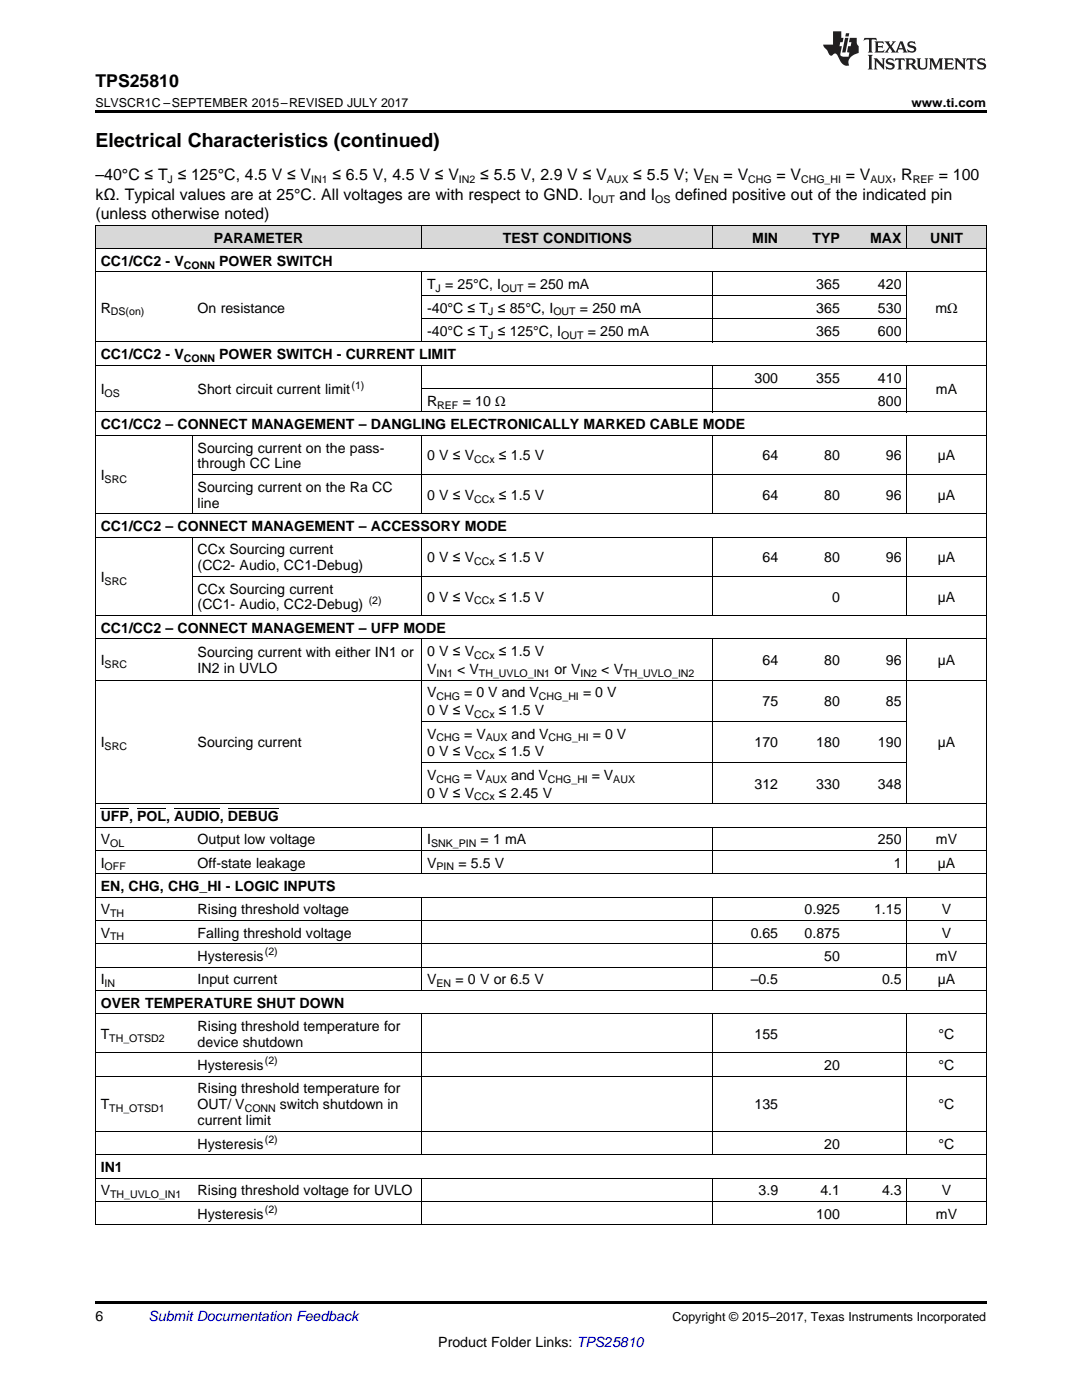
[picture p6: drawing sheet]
<svg xmlns="http://www.w3.org/2000/svg" width="216mm" height="279mm" viewBox="0 0 216 279" stroke-linecap="round" stroke-linejoin="round" font-family="sans-serif">
<defs><g id="words">
<text font-size="3.9" x="19" y="29.3">Electrical Characteristics (continued)</text>
<text font-size="3.5" x="19" y="17.3">TPS25810</text>
<g font-size="3.2">
<text x="19" y="36">–40°C ≤ T ≤ 125°C, 4.5 V ≤ V</text>
<text x="66.3" y="36">≤ 6.5 V, 4.5 V ≤ V</text>
<text x="95.8" y="36">≤ 5.5 V, 2.9 V ≤ V</text>
<text x="126.4" y="36">≤ 5.5 V; V</text>
<text x="144.4" y="36">= V</text>
<text x="154.9" y="36">= V</text>
<text x="168.8" y="36">= V</text>
<text x="178" y="36">, R</text>
<text x="187.3" y="36">= 100</text>
<text x="19" y="39.9">kΩ. Typical values are at 25°C. All voltages are with respect to GND. I</text>
<text x="123.6" y="39.9">and I</text>
<text x="134.7" y="39.9">defined positive out of the indicated pin</text>
<text x="19" y="43.7">(unless otherwise noted)</text>
</g>
<g font-size="2.8">
<text x="20.1" y="53.1">CC1/CC2 - V</text>
<text x="42.7" y="48.4">PARAMETER</text>
<text x="43.7" y="53.1">POWER SWITCH</text>
<text x="100.3" y="48.4">TEST CONDITIONS</text>
<text x="150.1" y="48.4">MIN</text>
<text x="162.1" y="48.4">TYP</text>
<text x="173.6" y="48.4">MAX</text>
<text x="185.6" y="48.4">UNIT</text>
<text x="85.2" y="57.7">T = 25°C, I</text>
<text x="105.3" y="57.7">= 250 mA</text>
<text x="162.9" y="57.7">365</text>
<text x="175.2" y="57.7">420</text>
<text x="20.1" y="62.4">R</text>
<text x="39.4" y="62.4">On resistance</text>
<text x="85.2" y="62.4">-40°C ≤ T ≤ 85°C, I</text>
<text x="115.7" y="62.4">= 250 mA</text>
<text x="162.9" y="62.4">365</text>
<text x="175.2" y="62.4">530</text>
<text x="186.7" y="62.4">mΩ</text>
<text x="20.1" y="71.7">CC1/CC2 - V</text>
<text x="43.7" y="71.7">POWER SWITCH - CURRENT LIMIT</text>
<text x="85.2" y="67">-40°C ≤ T ≤ 125°C, I</text>
<text x="117.3" y="67">= 250 mA</text>
<text x="162.9" y="67">365</text>
<text x="175.2" y="67">600</text>
<text x="150.6" y="76.3">300</text>
<text x="162.9" y="76.3">355</text>
<text x="175.2" y="76.3">410</text>
<text x="20.1" y="78.7">I</text>
<text x="39.4" y="78.7">Short circuit current limit</text>
<text x="85.2" y="81">R</text>
<text x="92.3" y="81">= 10 Ω</text>
<text x="175.2" y="81">800</text>
<text x="186.8" y="78.7">mA</text>
<text x="20.1" y="85.7">CC1/CC2 – CONNECT MANAGEMENT – DANGLING ELECTRONICALLY MARKED CABLE MODE</text>
<text x="20.1" y="95.8">I</text>
<text x="39.4" y="90.3">Sourcing current on the pass-</text>
<text x="39.4" y="93.5">through CC Line</text>
<text x="85.2" y="91.9">0 V ≤ V</text>
<text x="99.6" y="91.9">≤ 1.5 V</text>
<text x="152.2" y="91.9">64</text>
<text x="164.5" y="91.9">80</text>
<text x="176.8" y="91.9">96</text>
<text x="187.1" y="91.9">µA</text>
<text x="39.4" y="98.1">Sourcing current on the Ra CC</text>
<text x="39.4" y="101.3">line</text>
<text x="85.2" y="99.7">0 V ≤ V</text>
<text x="99.6" y="99.7">≤ 1.5 V</text>
<text x="152.2" y="99.7">64</text>
<text x="164.5" y="99.7">80</text>
<text x="176.8" y="99.7">96</text>
<text x="187.1" y="99.7">µA</text>
<text x="20.1" y="106">CC1/CC2 – CONNECT MANAGEMENT – ACCESSORY MODE</text>
<text x="39.4" y="110.6">CCx Sourcing current</text>
<text x="39.4" y="113.8">(CC2- Audio, CC1-Debug)</text>
<text x="85.2" y="112.2">0 V ≤ V</text>
<text x="99.6" y="112.2">≤ 1.5 V</text>
<text x="152.2" y="112.2">64</text>
<text x="164.5" y="112.2">80</text>
<text x="176.8" y="112.2">96</text>
<text x="187.1" y="112.2">µA</text>
<text x="20.1" y="116.1">I</text>
<text x="39.4" y="118.5">CCx Sourcing current</text>
<text x="39.4" y="121.6">(CC1- Audio, CC2-Debug)</text>
<text x="85.2" y="120.1">0 V ≤ V</text>
<text x="99.6" y="120.1">≤ 1.5 V</text>
<text x="166" y="120.1">0</text>
<text x="187.1" y="120.1">µA</text>
<text x="20.1" y="126.3">CC1/CC2 – CONNECT MANAGEMENT – UFP MODE</text>
<text x="39.4" y="131.1">Sourcing current with either IN1 or</text>
<text x="85.2" y="131">0 V ≤ V</text>
<text x="99.6" y="131">≤ 1.5 V</text>
<text x="20.1" y="132.7">I</text>
<text x="39.4" y="134.3">IN2 in UVLO</text>
<text x="85.2" y="134.5">V</text>
<text x="91.2" y="134.5">&lt; V</text>
<text x="110.6" y="134.5">or V</text>
<text x="120" y="134.5">&lt; V</text>
<text x="152.2" y="132.7">64</text>
<text x="164.5" y="132.7">80</text>
<text x="176.8" y="132.7">96</text>
<text x="187.1" y="132.7">µA</text>
<text x="85.2" y="139.2">V</text>
<text x="85.2" y="142.7">0 V ≤ V</text>
<text x="92.6" y="139.2">= 0 V and V</text>
<text x="99.6" y="142.7">≤ 1.5 V</text>
<text x="116.3" y="139.2">= 0 V</text>
<text x="152.2" y="140.9">75</text>
<text x="164.5" y="140.9">80</text>
<text x="176.8" y="140.9">85</text>
<text x="20.1" y="149.2">I</text>
<text x="39.4" y="149.2">Sourcing current</text>
<text x="85.2" y="147.4">V</text>
<text x="92.6" y="147.4">= V</text>
<text x="102.1" y="147.4">and V</text>
<text x="118.3" y="147.4">= 0 V</text>
<text x="150.6" y="149.2">170</text>
<text x="162.9" y="149.2">180</text>
<text x="175.2" y="149.2">190</text>
<text x="187.1" y="149.2">µA</text>
<text x="85.2" y="151">0 V ≤ V</text>
<text x="85.2" y="155.6">V</text>
<text x="92.6" y="155.6">= V</text>
<text x="99.6" y="151">≤ 1.5 V</text>
<text x="102" y="155.6">and V</text>
<text x="118.1" y="155.6">= V</text>
<text x="85.2" y="159.2">0 V ≤ V</text>
<text x="99.6" y="159.2">≤ 2.45 V</text>
<text x="150.6" y="157.4">312</text>
<text x="162.9" y="157.4">330</text>
<text x="175.2" y="157.4">348</text>
<text x="20.1" y="163.8">UFP, POL, AUDIO, DEBUG</text>
<text x="20.1" y="168.5">V</text>
<text x="20.1" y="173.1">I</text>
<text x="39.4" y="168.5">Output low voltage</text>
<text x="39.4" y="173.1">Off-state leakage</text>
<text x="85.2" y="168.5">I</text>
<text x="85.2" y="173.1">V</text>
<text x="91.5" y="173.1">= 5.5 V</text>
<text x="95.9" y="168.5">= 1 mA</text>
<text x="175.2" y="168.5">250</text>
<text x="178.3" y="173.1">1</text>
<text x="186.8" y="168.5">mV</text>
<text x="187.1" y="173.1">µA</text>
<text x="20.1" y="177.8">EN, CHG, CHG_HI - LOGIC INPUTS</text>
<text x="20.1" y="182.5">V</text>
<text x="39.4" y="182.5">Rising threshold voltage</text>
<text x="160.5" y="182.5">0.925</text>
<text x="174.4" y="182.5">1.15</text>
<text x="187.9" y="182.5">V</text>
<text x="20.1" y="187.1">V</text>
<text x="39.4" y="187.1">Falling threshold voltage</text>
<text x="39.4" y="191.8">Hysteresis</text>
<text x="149.8" y="187.1">0.65</text>
<text x="160.5" y="187.1">0.875</text>
<text x="164.5" y="191.8">50</text>
<text x="186.8" y="191.8">mV</text>
<text x="187.9" y="187.1">V</text>
<text x="20.1" y="196.4">I</text>
<text x="39.4" y="196.4">Input current</text>
<text x="85.2" y="196.4">V</text>
<text x="90.9" y="196.4">= 0 V or 6.5 V</text>
<text x="149.8" y="196.4">–0.5</text>
<text x="176" y="196.4">0.5</text>
<text x="187.1" y="196.4">µA</text>
<text x="20.1" y="201.1">OVER TEMPERATURE SHUT DOWN</text>
<text x="20.1" y="207.3">T</text>
<text x="39.4" y="205.7">Rising threshold temperature for</text>
<text x="39.4" y="208.9">device shutdown</text>
<text x="150.6" y="207.3">155</text>
<text x="187.3" y="207.3">°C</text>
<text x="39.4" y="213.6">Hysteresis</text>
<text x="164.5" y="213.6">20</text>
<text x="187.3" y="213.6">°C</text>
<text x="20.1" y="221.4">T</text>
<text x="39.4" y="218.2">Rising threshold temperature for</text>
<text x="39.4" y="221.4">OUT/ V</text>
<text x="55.8" y="221.4">switch shutdown in</text>
<text x="150.6" y="221.4">135</text>
<text x="187.3" y="221.4">°C</text>
<text x="39.4" y="224.6">current limit</text>
<text x="20.1" y="233.9">IN1</text>
<text x="39.4" y="229.2">Hysteresis</text>
<text x="164.5" y="229.2">20</text>
<text x="187.3" y="229.2">°C</text>
<text x="20.1" y="238.5">V</text>
<text x="39.4" y="238.5">Rising threshold voltage for UVLO</text>
<text x="151.4" y="238.5">3.9</text>
<text x="163.7" y="238.5">4.1</text>
<text x="176" y="238.5">4.3</text>
<text x="187.9" y="238.5">V</text>
<text x="39.4" y="243.2">Hysteresis</text>
<text x="162.9" y="243.2">100</text>
<text x="186.8" y="243.2">mV</text>
<text x="19" y="263.6">6</text>
<text x="87.5" y="268.9">Product Folder Links: TPS25810</text>
</g>
<text font-size="2.8" fill="#0000c8" x="29.6" y="263.6">Submit Documentation Feedback</text>
<g font-size="2.5">
<text x="19" y="21.4">SLVSCR1C –SEPTEMBER 2015–REVISED JULY 2017</text>
<text x="181.9" y="21.4">www.ti.com</text>
<text x="134.2" y="263.6">Copyright © 2015–2017, Texas Instruments Incorporated</text>
</g>
<g font-size="2.1">
<text x="33.4" y="36.6">J</text>
<text x="62.1" y="36.6">IN1</text>
<text x="91.6" y="36.6">IN2</text>
<text x="118.2" y="40.5">OUT</text>
<text x="121.1" y="36.6">AUX</text>
<text x="130.7" y="40.5">OS</text>
<text x="140.5" y="36.6">EN</text>
<text x="149.3" y="36.6">CHG</text>
<text x="159.8" y="36.6">CHG_HI</text>
<text x="173.7" y="36.6">AUX</text>
<text x="182.1" y="36.6">REF</text>
<text x="36.7" y="53.6">CONN</text>
<text x="86.9" y="58.3">J</text>
<text x="100" y="58.3">OUT</text>
<text x="22.1" y="62.9">DS(on)</text>
<text x="97.4" y="62.9">J</text>
<text x="110.4" y="62.9">OUT</text>
<text x="97.4" y="67.6">J</text>
<text x="112" y="67.6">OUT</text>
<text x="36.7" y="72.2">CONN</text>
<text x="70.1" y="77.5">(1)</text>
<text x="20.9" y="79.2">OS</text>
<text x="87.2" y="81.6">REF</text>
<text x="94.6" y="92.5">CCx</text>
<text x="20.9" y="96.4">SRC</text>
<text x="94.6" y="100.3">CCx</text>
<text x="94.6" y="112.8">CCx</text>
<text x="20.9" y="116.7">SRC</text>
<text x="73.6" y="120.5">(2)</text>
<text x="94.6" y="120.6">CCx</text>
<text x="94.6" y="131.5">CCx</text>
<text x="20.9" y="133.3">SRC</text>
<text x="87.1" y="135.1">IN1</text>
<text x="95.6" y="135.1">TH_UVLO_IN1</text>
<text x="115.9" y="135.1">IN2</text>
<text x="124.4" y="135.1">TH_UVLO_IN2</text>
<text x="87.1" y="139.7">CHG</text>
<text x="94.6" y="143.3">CCx</text>
<text x="107.5" y="139.7">CHG_HI</text>
<text x="20.9" y="149.7">SRC</text>
<text x="87.1" y="148">CHG</text>
<text x="96.9" y="148">AUX</text>
<text x="109.5" y="148">CHG_HI</text>
<text x="94.6" y="151.5">CCx</text>
<text x="87.1" y="156.2">CHG</text>
<text x="94.6" y="159.7">CCx</text>
<text x="96.9" y="156.2">AUX</text>
<text x="109.3" y="156.2">CHG_HI</text>
<text x="122.4" y="156.2">AUX</text>
<text x="20.9" y="173.7">OFF</text>
<text x="22" y="169.1">OL</text>
<text x="86" y="169.1">SNK_PIN</text>
<text x="87.1" y="173.7">PIN</text>
<text x="22" y="183">TH</text>
<text x="22" y="187.7">TH</text>
<text x="52.8" y="190.6">(2)</text>
<text x="20.9" y="197">IN</text>
<text x="87.1" y="197">EN</text>
<text x="21.8" y="207.9">TH_OTSD2</text>
<text x="52.8" y="212.4">(2)</text>
<text x="21.8" y="222">TH_OTSD1</text>
<text x="48.8" y="222">CONN</text>
<text x="52.8" y="228.1">(2)</text>
<text x="22" y="239.1">TH_UVLO_IN1</text>
<text x="52.8" y="242.1">(2)</text>
</g>
</g></defs>
<g fill="#d8d8d8">
<path d="M19 45h19.4v4.7h-19.4z"/>
<path d="M38.4 45h45.8v4.7h-45.8z"/>
<path d="M84.2 45h58.1v4.7h-58.1z"/>
<path d="M142.3 45h14.1v4.7h-14.1z"/>
<path d="M156.4 45h12.3v4.7h-12.3z"/>
<path d="M168.7 45h12.3v4.7h-12.3z"/>
<path d="M181 45h15.8v4.7h-15.8z"/>
</g>
<path d="M19 22h177.8v.5h-177.8zM19 259.7h177.8v.5h-177.8z" fill="#000"/>
<g fill="none" stroke="#000" stroke-width=".2">
<path d="M19 54.3h177.8M19 49.6h177.8M19 45h177.8M19.1 45v199.5M84.1 45v4.7M84.1 54.3v14M84.2 58.9h96.8M142.2 45v4.7M142.2 54.3v14M180.9 45v4.7M180.9 54.3v14M196.8 45v199.5"/>
<path d="M19 72.9h177.8M19 68.2h177.8M84.1 73v9.3M84.2 77.6h96.8M84.2 63.6h96.8M142.2 73v9.3M180.9 73v9.3M19 86.9h177.8M19 82.2h177.8M38.3 86.9v15.7M38.4 94.7h158.4M84.1 86.9v15.7"/>
<path d="M142.2 86.9v15.7M180.9 86.9v15.7M19 107.2h177.8M19 102.5h177.8M38.3 107.2v15.7M38.4 115h158.4M84.1 107.2v15.7M142.2 107.2v15.7M180.9 107.2v15.7M19 135.7h177.8M19 127.5h177.8M19 122.9h177.8"/>
<path d="M84.1 127.6v32.8M142.2 127.6v32.8M180.9 127.6v32.8M84.2 152.2h96.8M84.2 144h96.8M19 179h177.8M19 174.4h177.8M19 169.7h177.8M19 165h177.8M19 160.4h177.8M84.1 165.1v9.3M84.1 179.1v18.6"/>
<path d="M142.2 165.1v9.3M142.2 179.1v18.6M180.9 165.1v9.3M180.9 179.1v18.6M19 197.6h177.8M19 193h177.8M19 188.3h177.8M19 183.7h177.8M19 214.8h177.8M19 210.1h177.8M19 202.3h177.8M84.1 202.4v28.1"/>
<path d="M142.2 202.4v28.1M180.9 202.4v28.1M19 239.8h177.8M19 235.1h177.8M19 230.5h177.8M19 225.8h177.8M84.1 235.2v9.3M142.2 235.2v9.3M180.9 235.2v9.3M19 244.4h177.8"/>
</g>
<g fill="#231f20">
<path d="M172.5 7.6l-.1 .5 .4-.2h.6v.1v2.1l-.2 .4h.9l-.2-.4v-2.1l.1-.1h.5l.5 .2-.2-.5zM174.5 8.3l.2 .3v1.5l-.2 .4h1.8l.2-.6a1.04 1.04 0 0 1-1.3 .2v-.7h.6l.3 .2v-.6l-.3 .2h-.6v-.6l.8-.1 .4 .3-.2-.5zM176.5 8.3l.9 1.1-.9 1.1h.8l-.2-.2 .4-.7 .5 .7-.2 .2h1.5l-.2-.2 .2-.4h.9l.1 .4-.2 .2h1l-.3-.3-.7-1.9h-.5l-.9 2-.8-1 .9-1h-.8l.1 .3-.4 .5-.3-.6 .1-.2zM179.7 8.6l.4 1h-.7zM181.3 8.4a.63 .63 0 0 0-.2 .7 .63 .63 0 0 0 .6 .4l.6 .2 .1 .2a.75 .75 0 0 1-.7 .4 .75 .75 0 0 1-.6-.5l.1 .7 .1-.1a1.11 1.11 0 0 0 1.5-.6 1.13 1.13 0 0 0-1.2-.8l-.1-.4a1.04 1.04 0 0 1 1.2 .2l-.2-.5-.2 .1-.4-.2zM173.2 10.9l.2 .4v2.2l-.2 .4h1l-.3-.4v-2.2l.3-.4zM174.3 11.6l.3 .4v1.5l-.3 .4h.8l-.2-.4v-1.3l1.5 1.7v-1.9l.2-.4h-.7l.2 .4v.9l-1.1-1.3zM177 11.8a.62 .62 0 0 0-.2 .7 .62 .62 0 0 0 .6 .4l.6 .1 .1 .3a.76 .76 0 0 1-.7 .3 .76 .76 0 0 1-.7-.4l.2 .7 .1-.1a1.11 1.11 0 0 0 1.5-.6 1.13 1.13 0 0 0-1.2-.8l-.1-.4a1.04 1.04 0 0 1 1.2 .2l-.2-.6-.2 .1-.5-.1zM178.7 11.6l-.2 .6a.61 .61 0 0 1 .8-.3v1.6l-.2 .4h.9l-.2-.4v-1.6a.63 .63 0 0 1 .7 .3l-.1-.6zM180.6 11.6l.3 .4v1.5l-.3 .4h1l-.2-.2-.1-.8 .6 .2a.76 .76 0 0 0 1.2 .7l-1-1a.58 .58 0 0 0 .6-.5 .58 .58 0 0 0-.5-.6zM181.4 11.9h.1a.45 .45 0 0 1 .5 .1 .45 .45 0 0 1 .1 .5l-.8 .2zM182.9 11.6l.2 .2a2.17 2.17 0 0 0 .3 1.9 .99 .99 0 0 0 1.6-.6v-1.1l.2-.4h-.7l.2 .2a1.92 1.92 0 0 1-.2 1.8 .6 .6 0 0 1-.9-.5v-1.1l.2-.4zM185.4 11.6l.2 .4v1.5l-.2 .4h.7l-.2-.4v-1.4l.8 1.8 .8-1.8v1.4l-.2 .4h.9l-.2-.4v-1.5l.2-.4h-.8l-.6 1.5-.6-1.5zM188.4 11.6l.2 .4v1.5l-.2 .4h1.8l.1-.6a1.04 1.04 0 0 1-1.2 .1v-.6h.5l.4 .2v-.6l-.4 .2h-.5v-.7h.8l.3 .3-.1-.6zM190.5 11.6l.2 .4v1.5l-.2 .4h.7l-.2-.4v-1.3l1.5 1.7v-1.9l.2-.4h-.7l.2 .4v.9l-1.1-1.3zM192.9 11.6l-.1 .6a.61 .61 0 0 1 .7-.3l.1 1.6-.3 .4h1l-.3-.4 .1-1.6a.63 .63 0 0 1 .7 .3l-.1-.6zM195.2 11.8a.62 .62 0 0 0-.2 .7 .62 .62 0 0 0 .6 .4l.6 .1 .1 .3a.76 .76 0 0 1-.7 .3 .76 .76 0 0 1-.6-.4l.1 .7 .1-.1a1.11 1.11 0 0 0 1.6-.6 1.13 1.13 0 0 0-1.3-.8l-.1-.4a1.04 1.04 0 0 1 1.2 .2l-.1-.6-.2 .1-.5-.1z"/>
<path d="M166.2 6.3v2.6h-1.9v.4l.8 .9a.91 .91 0 0 0 1 .8 .56 .56 0 0 1 .5-.3 .56 .56 0 0 1 .5 .3l.4 .8a1.53 1.53 0 0 0 1.9 1.2 1.54 1.54 0 0 1 1-2.1l.9-.3v-1.4a1.52 1.52 0 0 1-.4-1.6h-1.3l-.2 .8h.5l-.2 .8h-.5l-.1 1v.2l.4 .1-.2 .8a1.93 1.93 0 0 1-1.6-.3l.3-1.8h-.5l.2-.8h.4l.2-.8h-.4v-1.3zM168.6 7.6l-.6 2.9h.7l.6-2.9zM168.8 6.6l-.1 .7h.6l.2-.7z"/>
</g>
<path d="M20.1 161.3h5.7M27.4 161.3h5.8M34.8 161.3h9.1M45.5 161.3h10.1" fill="none" stroke="#000" stroke-width=".2"/>
<use href="#words"/>
</svg>
